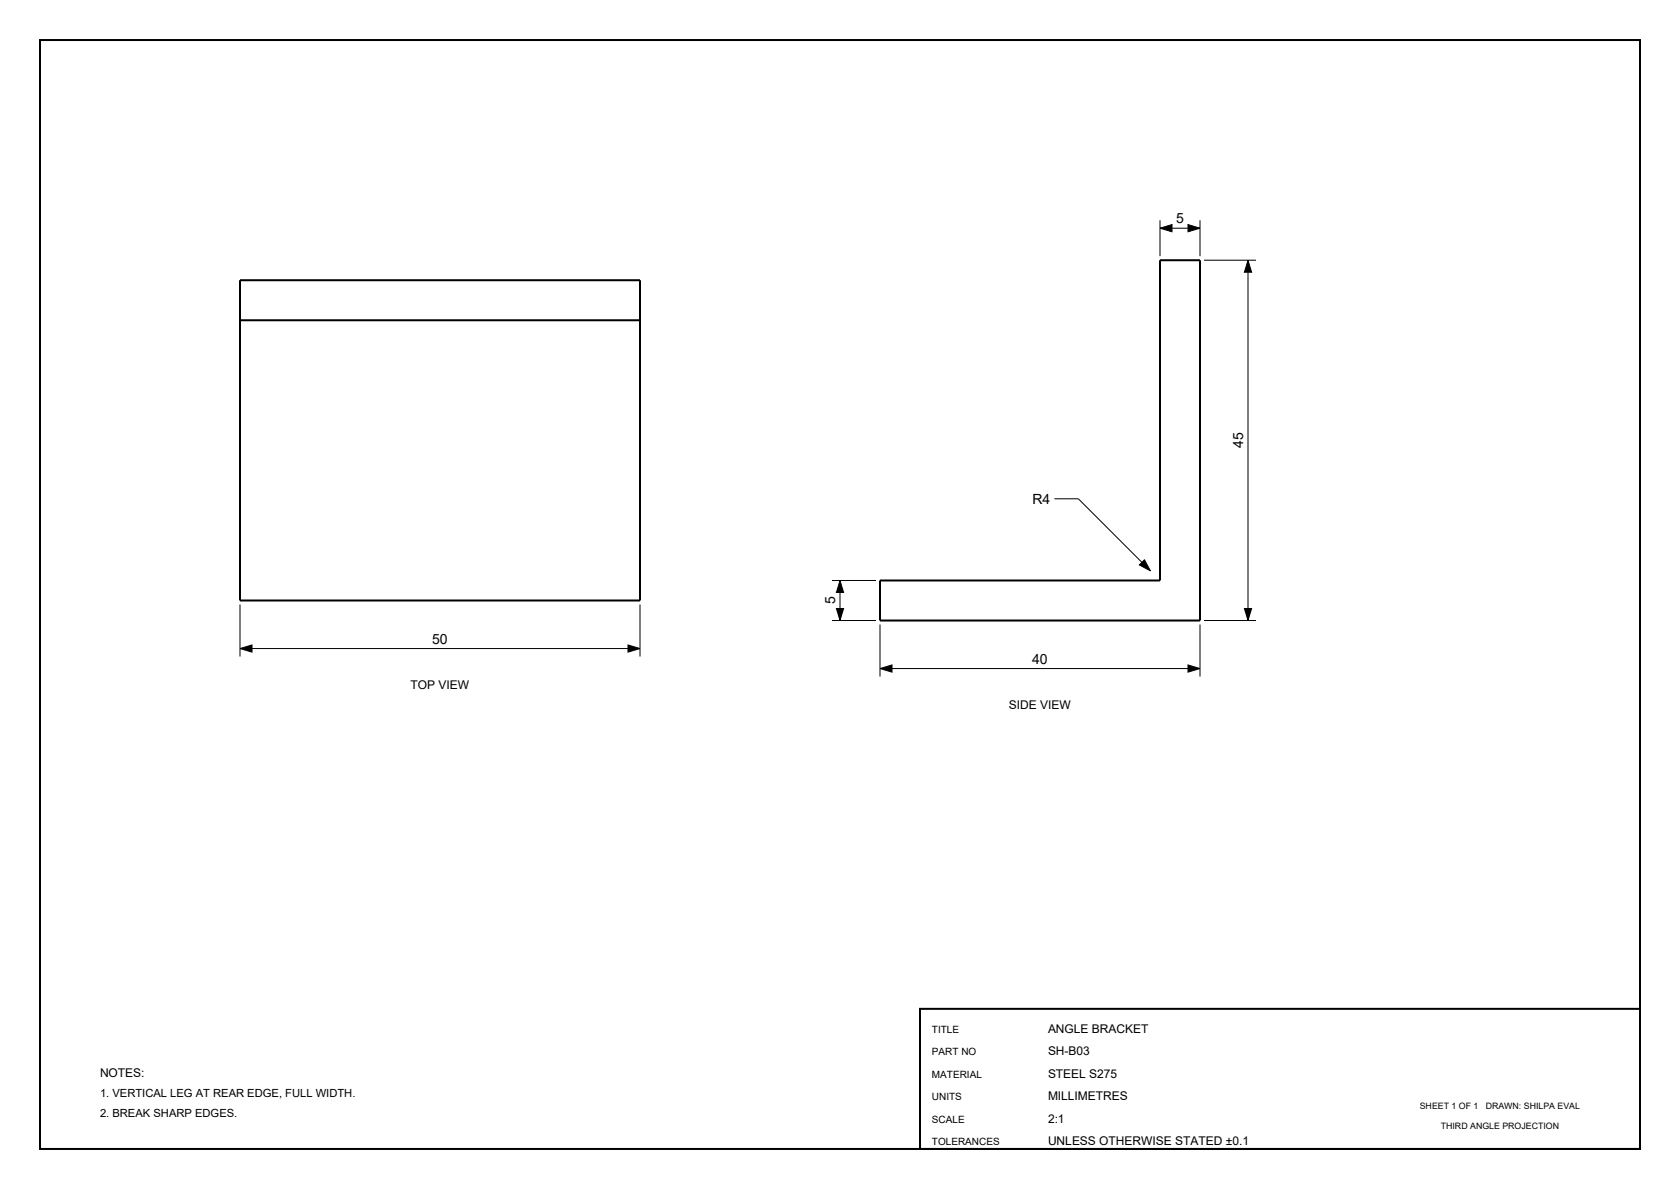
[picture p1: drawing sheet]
<svg xmlns="http://www.w3.org/2000/svg" width="420mm" height="297mm" viewBox="0 0 420 297" stroke-linecap="round" stroke-linejoin="round" font-family="sans-serif">
<defs><g id="words">
<g font-size="3.5">
<text x="294" y="55.8">5</text>
<text x="310.8" y="111.9" transform="rotate(-90 310.8 111.9)">45</text>
<text x="258.1" y="125.8">R4</text>
<text x="208.8" y="151" transform="rotate(-90 208.8 151)">5</text>
<text x="108.1" y="160.8">50</text>
<text x="258.1" y="165.8">40</text>
</g>
<g font-size="3">
<text x="102.7" y="172">TOP VIEW</text>
<text x="252.2" y="177">SIDE VIEW</text>
<text x="262" y="258">ANGLE BRACKET</text>
<text x="262" y="263.6">SH­B03</text>
<text x="25" y="269">NOTES:</text>
<text x="262" y="269.2">STEEL S275</text>
<text x="262" y="274.8">MILLIMETRES</text>
<text x="262" y="280.4">2:1</text>
<text x="262" y="286">UNLESS OTHERWISE STATED ±0.1</text>
</g>
<g font-size="2.8">
<text x="25" y="274">1. VERTICAL LEG AT REAR EDGE, FULL WIDTH.</text>
<text x="25" y="279">2. BREAK SHARP EDGES.</text>
</g>
<g font-size="2.5">
<text x="233" y="258">TITLE</text>
<text x="233" y="263.6">PART NO</text>
<text x="233" y="269.2">MATERIAL</text>
<text x="233" y="274.8">UNITS</text>
<text x="233" y="280.4">SCALE</text>
<text x="233" y="286">TOLERANCES</text>
</g>
<g font-size="2.2">
<text x="355" y="277">SHEET 1 OF 1</text>
<text x="371.4" y="277">DRAWN: SHILPA EVAL</text>
<text x="360.2" y="282">THIRD ANGLE PROJECTION</text>
</g>
</g></defs>
<path d="M10 10h400v277h-400zM60 70h100v80h-100zM290 65h10v90h-80v-10h70zM60 80h100M230 252h180v35h-180z" fill="none" stroke="#000" stroke-width=".5"/>
<g fill="none" stroke="#000" stroke-width=".25">
<path d="M290 55v9M290 57h10M300 55v9M301 65h13M312 65v90M263.6 124.6h6l18 18M60 151v13M160 151v13M208 155h11M208 145h11M210 145v10M220 156v13"/>
<path d="M300 156v13M301 155h13M60 162h100M220 167h80"/>
</g>
<path d="M290 57l3-.9v1.8zM297 56.1l3 .9-3 .9zM312 65l.9 3h-1.8zM209.1 152h1.8l-.9 3zM210 145l.9 3h-1.8zM284.8 141.1l1.3-1.3 1.5 2.8zM311.1 152h1.8l-.9 3zM60 162l3-.9v1.8zM157 161.1l3 .9-3 .9zM220 167l3-.9v1.8zM297 166.1l3 .9-3 .9z" fill="#000" stroke="#000" stroke-width=".25"/>
<use href="#words"/>
</svg>
